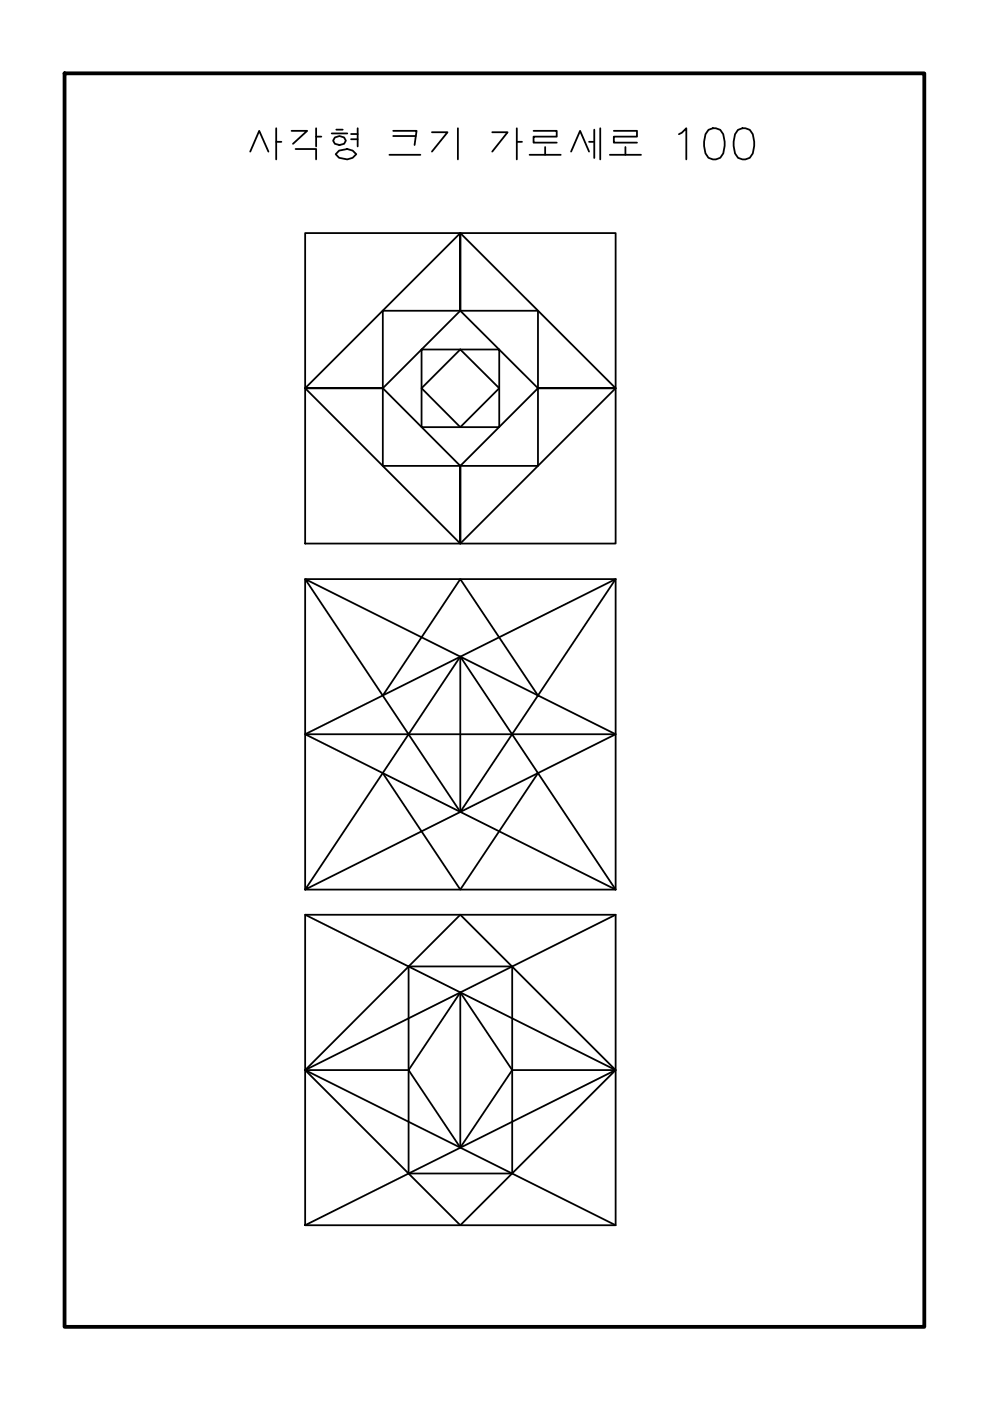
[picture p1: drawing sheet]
<svg xmlns="http://www.w3.org/2000/svg" width="210mm" height="297mm" viewBox="0 0 210 297" stroke-linecap="round" stroke-linejoin="round" font-family="sans-serif">
<!-- layer: Model -->
<g fill="none" stroke="#000" stroke-width=".38">
<path d="M53.1 32.1l1.9-4.4 1.9 4.4M58.6 30.1h1.1M58.6 27.2v6.6M61.8 27.7h3.3l-3 2.8M62.7 31.6h4.3v2.2M67 27.2v3.8M67 29h1.1M70.3 28.3h3.3M71 29.1l1-.3 1 .3 .3 .7-.3 .7-1 .2-1-.2-.4-.7zM71.3 27.5h1.4M71.9 31.9l1.7-.3 1.2 .3 .7 .8-.7 .8-1.2 .3-1.7-.3-.7-.8zM74.4 28.4h1.4"/>
<path d="M74.4 29.5h1.4M75.8 27.2v3.8M82.6 32.8h6.5M83.4 27.7h4.9l-.4 3M83.4 28.8h4.8M91.6 28h3.3l-3.3 4.1M97.1 27.2v6.6M104.4 28h3.2l-3.2 4.1M109.6 30.1h1.1M109.6 27.2v6.6M112.3 32.8h6.6M113.1 27.7h4.9v1.3h-4.9v1.2h4.9"/>
<path d="M115.6 31.2v1.6M121.1 32.1l1.9-4.4 1.9 4.4M124.9 30.1h1.1M126 27.5v6M127.3 27.2v6.6M129.3 32.8h6.6M130.1 27.7h5v1.3h-5v1.2h5M132.6 31.2v1.6M143.9 28.5l.7-.4 .9-.9v6.6M150.2 27.5a2.1 2.1 0 0 1 3.1 1l.3 1.5v1l-.3 1.5a2.02 2.02 0 0 1-1.8 1.3 2.02 2.02 0 0 1-1.9-1.3l-.3-1.5v-1l.3-1.5zM156.5 27.5a2.1 2.1 0 0 1 3.1 1l.3 1.5v1l-.3 1.5a2.02 2.02 0 0 1-1.9 1.3 2.02 2.02 0 0 1-1.9-1.3l-.3-1.5v-1l.3-1.5zM64.7 49.4h65.8v65.8h-65.8z"/>
<path d="M97.6 49.4l32.9 32.9-32.9 32.9-32.9-32.9zM97.6 49.4v16.5v-16.5M81.2 65.9h32.9v32.9h-32.9zM89.4 74.1h16.4v16.5h-16.4zM81.2 82.3h-16.5h16.5M81.2 82.3l16.4-16.4 16.5 16.4-16.5 16.5zM89.4 82.3l8.2-8.2 8.2 8.2-8.2 8.3zM97.6 98.8v16.4v-16.4M114.1 82.3h16.4h-16.4M64.7 122.8h65.8v65.8h-65.8zM64.7 122.8l65.8 32.9-65.8 32.9 32.9-49.4 32.9 49.4-65.8-32.9 65.8-32.9-32.9 49.3zM97.6 139.2v32.9"/>
<path d="M64.7 155.7h65.8M81.2 147.5l16.4-24.7 16.5 24.7M81.2 163.9l16.4 24.7 16.5-24.7M64.7 193.9h65.8v65.9h-65.8zM64.7 193.9l65.8 33-65.8 32.9M97.6 193.9l32.9 33-32.9 32.9-32.9-32.9zM130.5 193.9l-65.8 33 65.8 32.9M86.6 204.9h22v43.9h-22zM97.6 210.4l11 16.5-11 16.4-11-16.4zM97.6 210.4v32.9M64.7 226.9h21.9M108.6 226.9h21.9"/>
</g>
<!-- layer: boder -->
<path d="M13.7 15.6h182.3v265.7h-182.3z" fill="none" stroke="#000" stroke-width=".8"/>
</svg>
